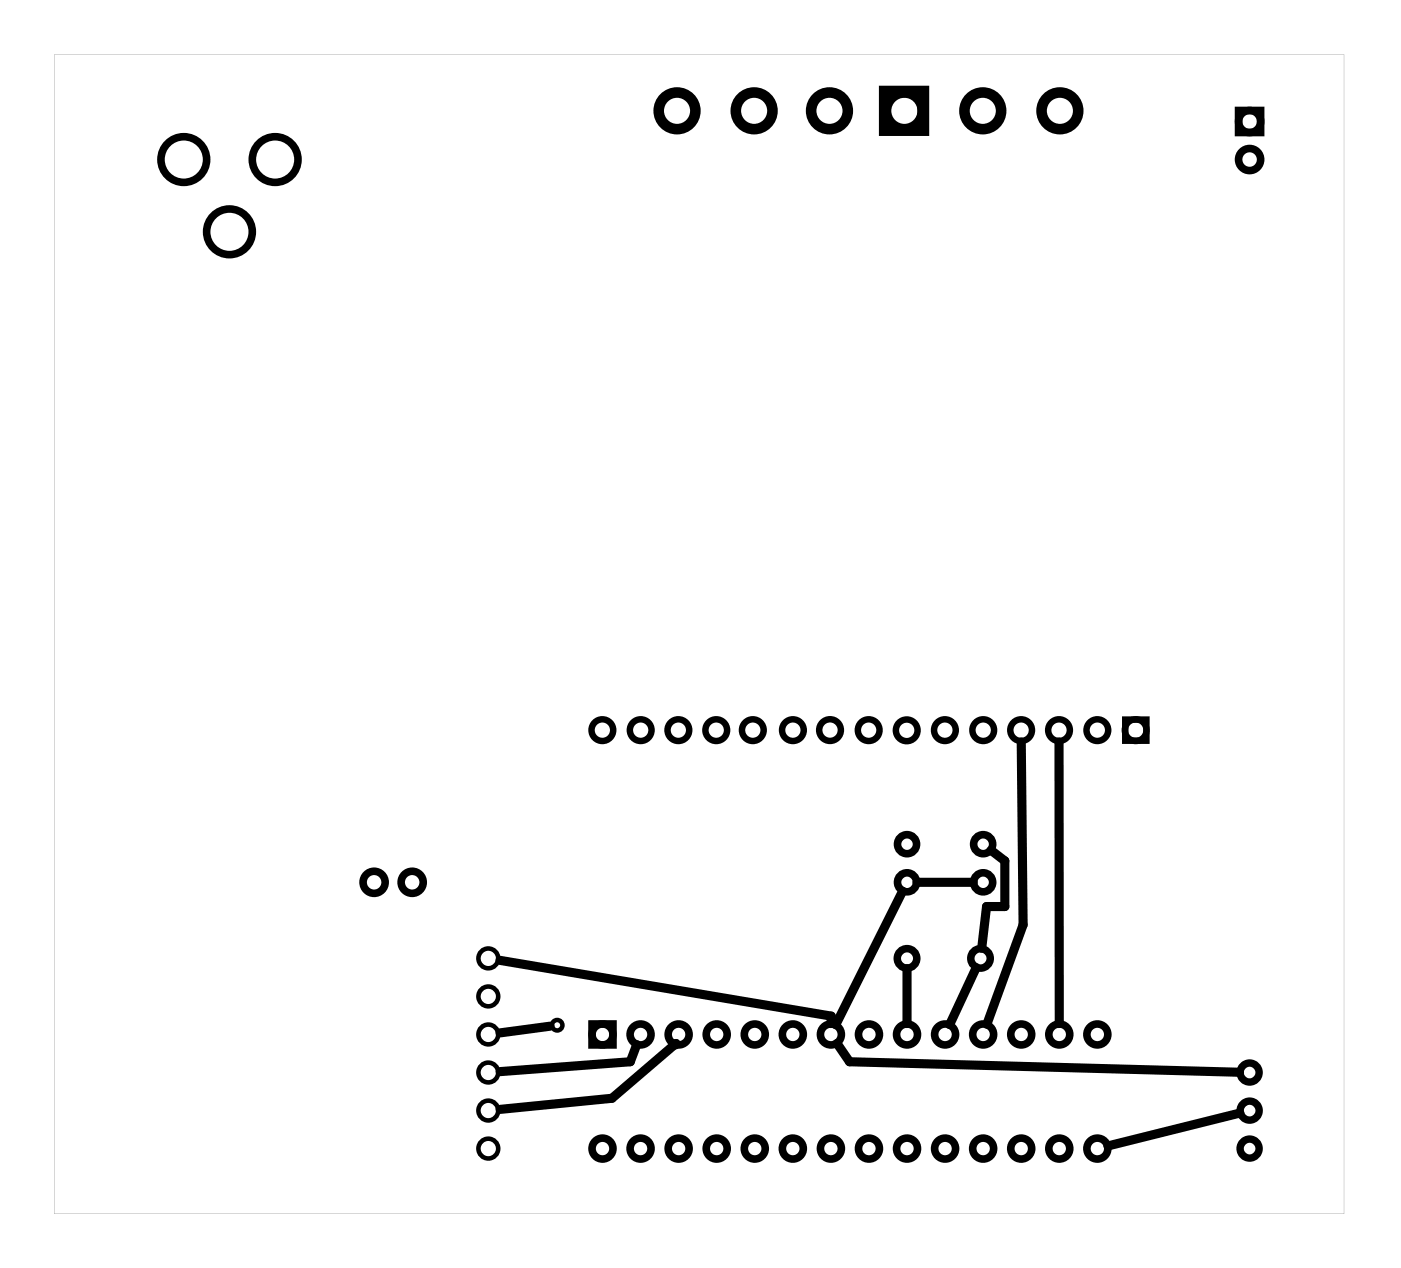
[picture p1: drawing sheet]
<svg xmlns="http://www.w3.org/2000/svg" width="93mm" height="85mm" viewBox="0 0 93 85" stroke-linecap="round" stroke-linejoin="round" font-family="sans-serif">
<path d="M3.6 3.6v77.5h86.1v-77.5zM3.6 3.6h86.1v77.5h-86.1z" fill="#000"/>
<g fill="none" stroke="#000" stroke-width=".51">
<path d="M82.6 7.4h1.5v1.5h-1.5zM39.5 68.4h1.4v1.4h-1.4z"/>
<circle cx="12.3" cy="10.7" r="1.52"/>
<circle cx="15.3" cy="15.5" r="1.52"/>
<circle cx="18.4" cy="10.7" r="1.52"/>
<circle cx="83.4" cy="8.1" r=".74"/>
<circle cx="83.4" cy="10.7" r=".74"/>
<circle cx="25" cy="58.9" r=".74"/>
<circle cx="27.5" cy="58.9" r=".74"/>
<circle cx="60.5" cy="58.9" r=".64"/>
<circle cx="60.5" cy="56.4" r=".64"/>
<circle cx="65.6" cy="56.4" r=".64"/>
<circle cx="65.6" cy="58.9" r=".64"/>
<circle cx="40.2" cy="76.7" r=".7"/>
<circle cx="40.2" cy="69.1" r=".7"/>
<circle cx="42.7" cy="76.7" r=".7"/>
<circle cx="42.7" cy="69.1" r=".7"/>
<circle cx="45.3" cy="76.7" r=".7"/>
<circle cx="45.3" cy="69.1" r=".7"/>
<circle cx="47.8" cy="76.7" r=".7"/>
<circle cx="47.8" cy="69.1" r=".7"/>
<circle cx="50.4" cy="76.7" r=".7"/>
<circle cx="50.4" cy="69.1" r=".7"/>
<circle cx="52.9" cy="76.7" r=".7"/>
<circle cx="52.9" cy="69.1" r=".7"/>
<circle cx="55.4" cy="76.7" r=".7"/>
<circle cx="55.4" cy="69.1" r=".7"/>
<circle cx="58" cy="76.7" r=".7"/>
<circle cx="58" cy="69.1" r=".7"/>
<circle cx="60.5" cy="76.7" r=".7"/>
<circle cx="60.5" cy="69.1" r=".7"/>
<circle cx="63.1" cy="76.7" r=".7"/>
<circle cx="63.1" cy="69.1" r=".7"/>
<circle cx="65.6" cy="76.7" r=".7"/>
<circle cx="65.6" cy="69.1" r=".7"/>
<circle cx="68.1" cy="76.7" r=".7"/>
<circle cx="68.1" cy="69.1" r=".7"/>
<circle cx="70.7" cy="76.7" r=".7"/>
<circle cx="70.7" cy="69.1" r=".7"/>
<circle cx="73.2" cy="76.7" r=".7"/>
<circle cx="73.2" cy="69.1" r=".7"/>
</g>
<g fill="none" stroke="#000" stroke-width=".5">
<circle cx="60.5" cy="64" r=".65"/>
<circle cx="65.4" cy="64" r=".65"/>
</g>
<g fill="none" stroke="#000" stroke-width=".3">
<circle cx="32.6" cy="66.5" r=".66"/>
<circle cx="32.6" cy="64" r=".66"/>
<circle cx="32.6" cy="76.7" r=".66"/>
<circle cx="32.6" cy="74.2" r=".66"/>
<circle cx="32.6" cy="69.1" r=".66"/>
<circle cx="32.6" cy="71.6" r=".66"/>
<circle cx="37.2" cy="68.5" r=".35"/>
</g>
<g fill="none" stroke="#000" stroke-width=".43">
<path d="M75.1 48h1.4v1.5h-1.4z"/>
<circle cx="40.2" cy="48.8" r=".72"/>
<circle cx="42.8" cy="48.8" r=".72"/>
<circle cx="45.3" cy="48.8" r=".72"/>
<circle cx="47.8" cy="48.8" r=".72"/>
<circle cx="50.2" cy="48.8" r=".72"/>
<circle cx="52.9" cy="48.8" r=".72"/>
<circle cx="55.4" cy="48.7" r=".72"/>
<circle cx="58" cy="48.8" r=".72"/>
<circle cx="60.5" cy="48.8" r=".72"/>
<circle cx="63.1" cy="48.8" r=".72"/>
<circle cx="65.6" cy="48.8" r=".72"/>
<circle cx="68.1" cy="48.8" r=".72"/>
<circle cx="70.7" cy="48.8" r=".72"/>
<circle cx="73.2" cy="48.8" r=".72"/>
<circle cx="75.8" cy="48.8" r=".72"/>
</g>
<g fill="none" stroke="#000" stroke-width=".71" stroke-linecap="butt">
<circle cx="45.2" cy="7.4" r="1.22"/>
<circle cx="50.3" cy="7.4" r="1.22"/>
<circle cx="55.3" cy="7.4" r="1.22"/>
<circle cx="60.3" cy="7.4" r="1.22"/>
<circle cx="65.6" cy="7.4" r="1.22"/>
<circle cx="70.7" cy="7.4" r="1.22"/>
</g>
<path d="M59 6.1h2.6v2.6h-2.6z" fill="none" stroke="#000" stroke-width=".79" stroke-linecap="butt"/>
<g fill="none" stroke="#000" stroke-width=".49">
<circle cx="83.4" cy="71.6" r=".64"/>
<circle cx="83.4" cy="76.7" r=".64"/>
<circle cx="83.4" cy="74.2" r=".64"/>
</g>
<g fill="none" stroke="#000" stroke-width=".61">
<path d="M60.2 59.5l-4.4 8.9M61.2 58.9h3.7M66.1 56.8l1 .7v3h-1.3l-.3 2.8M68.1 49.5l.2 12.3-2.4 6.6M70.7 49.5v18.8M33.4 64.1l22.1 3.7v.5M36.7 68.5l-3.3 .5M42.5 69.8l-.4 1.1-8.7 .7M45.1 69.8v-.1l-4.3 3.6-7.4 .8M55.9 69.7l.8 1.2 26 .7M60.5 64.7v3.6M65.1 64.6l-1.7 3.8"/>
<path d="M82.7 74.3l-8.8 2.2"/>
</g>
</svg>
